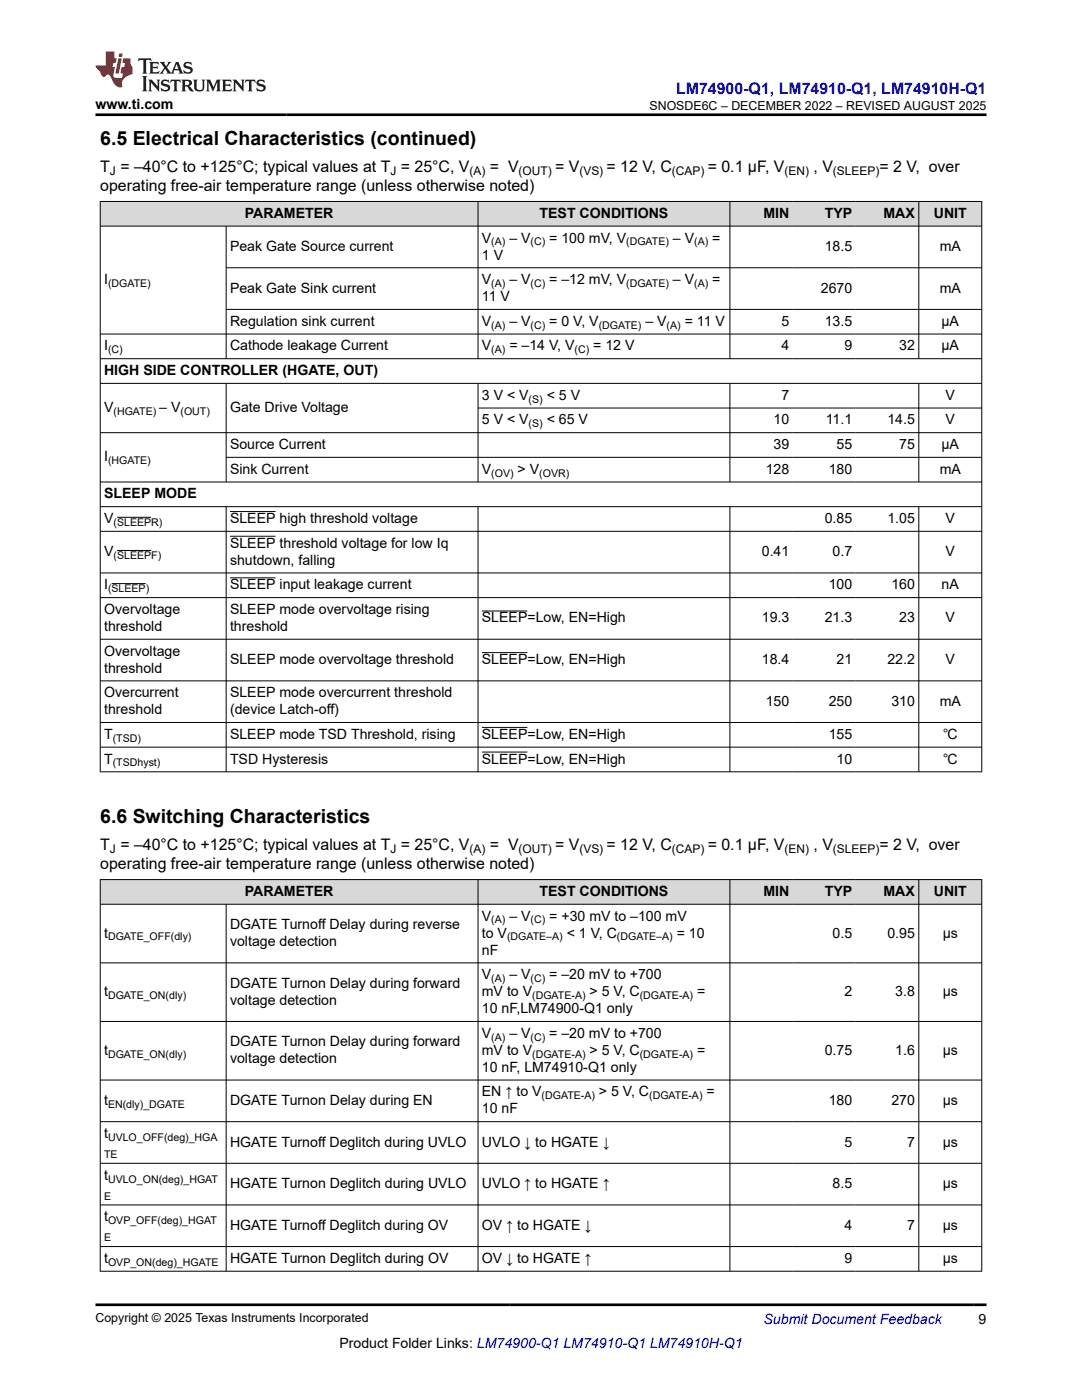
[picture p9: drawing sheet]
<svg xmlns="http://www.w3.org/2000/svg" width="216mm" height="279mm" viewBox="0 0 216 279" stroke-linecap="round" stroke-linejoin="round" font-family="sans-serif">
<defs><g id="words">
<g font-size="3.9">
<text x="20" y="28.8">6.5 Electrical Characteristics (continued)</text>
<text x="20" y="164.2">6.6 Switching Characteristics</text>
</g>
<text font-size="3.2" fill="#00f" x="134.9" y="18.7">LM74900-Q1, LM74910-Q1, LM74910H-Q1</text>
<g font-size="3.2">
<text x="20" y="34.3">T = –40°C to +125°C; typical values at T = 25°C, V</text>
<text x="97.8" y="34.3">= V</text>
<text x="110.8" y="34.3">= V</text>
<text x="121" y="34.3">= 12 V, C</text>
<text x="141.2" y="34.3">= 0.1 µF, V</text>
<text x="162.3" y="34.3">, V</text>
<text x="175.5" y="34.3">= 2 V, over</text>
<text x="20" y="38.1">operating free-air temperature range (unless otherwise noted)</text>
<text x="20" y="169.6">T = –40°C to +125°C; typical values at T = 25°C, V</text>
<text x="20" y="173.4">operating free-air temperature range (unless otherwise noted)</text>
<text x="97.7" y="169.6">= V</text>
<text x="110.8" y="169.6">= V</text>
<text x="121" y="169.6">= 12 V, C</text>
<text x="141.2" y="169.6">= 0.1 µF, V</text>
<text x="162.3" y="169.6">, V</text>
<text x="175.5" y="169.6">= 2 V, over</text>
</g>
<g font-size="2.8">
<text x="19" y="21.8">www.ti.com</text>
<text x="48.9" y="43.5">PARAMETER</text>
<text x="107.7" y="43.5">TEST CONDITIONS</text>
<text x="152.3" y="43.5">MIN</text>
<text x="164.6" y="43.5">TYP</text>
<text x="176.3" y="43.5">MAX</text>
<text x="186.3" y="43.5">UNIT</text>
<text x="45.9" y="50.1">Peak Gate Source current</text>
<text x="96.2" y="51.8">1 V</text>
<text x="96.2" y="48.4">V</text>
<text x="101.6" y="48.4">– V</text>
<text x="109.6" y="48.4">= 100 mV, V</text>
<text x="134.3" y="48.4">– V</text>
<text x="142.1" y="48.4">=</text>
<text x="164.6" y="50.1">18.5</text>
<text x="187.5" y="50.1">mA</text>
<text x="20.8" y="56.7">I</text>
<text x="45.9" y="58.4">Peak Gate Sink current</text>
<text x="96.2" y="56.7">V</text>
<text x="101.6" y="56.7">– V</text>
<text x="109.6" y="56.7">= –12 mV, V</text>
<text x="134.3" y="56.7">– V</text>
<text x="142.1" y="56.7">=</text>
<text x="163.8" y="58.4">2670</text>
<text x="187.5" y="58.4">mA</text>
<text x="45.9" y="65">Regulation sink current</text>
<text x="96.2" y="60.1">11 V</text>
<text x="96.2" y="65">V</text>
<text x="101.6" y="65">– V</text>
<text x="109.6" y="65">= 0 V, V</text>
<text x="128.8" y="65">– V</text>
<text x="136.6" y="65">= 11 V</text>
<text x="155.9" y="65">5</text>
<text x="164.6" y="65">13.5</text>
<text x="187.9" y="65">µA</text>
<text x="20.8" y="69.9">I</text>
<text x="45.9" y="69.9">Cathode leakage Current</text>
<text x="96.2" y="69.9">V</text>
<text x="101.6" y="69.9">= –14 V, V</text>
<text x="118.4" y="69.9">= 12 V</text>
<text x="155.9" y="69.9">4</text>
<text x="168.5" y="69.9">9</text>
<text x="179.4" y="69.9">32</text>
<text x="187.9" y="69.9">µA</text>
<text x="20.8" y="74.9">HIGH SIDE CONTROLLER (HGATE, OUT)</text>
<text x="20.8" y="82.2">V</text>
<text x="31.8" y="82.2">– V</text>
<text x="45.9" y="82.2">Gate Drive Voltage</text>
<text x="96.2" y="79.8">3 V &lt; V</text>
<text x="109.1" y="79.8">&lt; 5 V</text>
<text x="155.9" y="79.8">7</text>
<text x="188.7" y="79.8">V</text>
<text x="45.9" y="89.6">Source Current</text>
<text x="96.2" y="84.7">5 V &lt; V</text>
<text x="109.1" y="84.7">&lt; 65 V</text>
<text x="154.4" y="84.7">10</text>
<text x="154.4" y="89.6">39</text>
<text x="164.8" y="84.7">11.1</text>
<text x="166.9" y="89.6">55</text>
<text x="177.1" y="84.7">14.5</text>
<text x="179.4" y="89.6">75</text>
<text x="187.9" y="89.6">µA</text>
<text x="188.7" y="84.7">V</text>
<text x="20.8" y="92.1">I</text>
<text x="45.9" y="94.5">Sink Current</text>
<text x="96.2" y="94.5">V</text>
<text x="103.3" y="94.5">&gt; V</text>
<text x="152.8" y="94.5">128</text>
<text x="165.4" y="94.5">180</text>
<text x="187.5" y="94.5">mA</text>
<text x="20.8" y="99.5">SLEEP MODE</text>
<text x="20.8" y="104.4">V</text>
<text x="45.9" y="104.4">SLEEP high threshold voltage</text>
<text x="164.6" y="104.4">0.85</text>
<text x="177.1" y="104.4">1.05</text>
<text x="188.7" y="104.4">V</text>
<text x="20.8" y="111">V</text>
<text x="45.9" y="109.3">SLEEP threshold voltage for low Iq</text>
<text x="45.9" y="112.7">shutdown, falling</text>
<text x="152" y="111">0.41</text>
<text x="166.1" y="111">0.7</text>
<text x="188.7" y="111">V</text>
<text x="20.8" y="117.6">I</text>
<text x="45.9" y="117.6">SLEEP input leakage current</text>
<text x="165.4" y="117.6">100</text>
<text x="177.9" y="117.6">160</text>
<text x="187.9" y="117.6">nA</text>
<text x="20.8" y="122.5">Overvoltage</text>
<text x="20.8" y="125.9">threshold</text>
<text x="45.9" y="122.5">SLEEP mode overvoltage rising</text>
<text x="45.9" y="125.9">threshold</text>
<text x="96.2" y="124.2">SLEEP=Low, EN=High</text>
<text x="152" y="124.2">19.3</text>
<text x="164.6" y="124.2">21.3</text>
<text x="179.4" y="124.2">23</text>
<text x="188.7" y="124.2">V</text>
<text x="20.8" y="130.8">Overvoltage</text>
<text x="20.8" y="134.2">threshold</text>
<text x="45.9" y="132.5">SLEEP mode overvoltage threshold</text>
<text x="96.2" y="132.5">SLEEP=Low, EN=High</text>
<text x="152" y="132.5">18.4</text>
<text x="166.9" y="132.5">21</text>
<text x="177.1" y="132.5">22.2</text>
<text x="188.7" y="132.5">V</text>
<text x="20.8" y="139.2">Overcurrent</text>
<text x="20.8" y="142.5">threshold</text>
<text x="45.9" y="139.2">SLEEP mode overcurrent threshold</text>
<text x="45.9" y="142.5">(device Latch-off)</text>
<text x="152.8" y="140.8">150</text>
<text x="165.4" y="140.8">250</text>
<text x="177.9" y="140.8">310</text>
<text x="187.5" y="140.8">mA</text>
<text x="20.8" y="147.5">T</text>
<text x="45.9" y="147.5">SLEEP mode TSD Threshold, rising</text>
<text x="96.2" y="147.5">SLEEP=Low, EN=High</text>
<text x="165.4" y="147.5">155</text>
<text x="188.2" y="147.5">℃</text>
<text x="20.8" y="152.4">T</text>
<text x="45.9" y="152.4">TSD Hysteresis</text>
<text x="96.2" y="152.4">SLEEP=Low, EN=High</text>
<text x="166.9" y="152.4">10</text>
<text x="188.2" y="152.4">℃</text>
<text x="48.9" y="178.8">PARAMETER</text>
<text x="107.7" y="178.8">TEST CONDITIONS</text>
<text x="152.3" y="178.8">MIN</text>
<text x="164.6" y="178.8">TYP</text>
<text x="176.3" y="178.8">MAX</text>
<text x="186.3" y="178.8">UNIT</text>
<text x="45.9" y="185.4">DGATE Turnoff Delay during reverse</text>
<text x="96.2" y="183.7">V</text>
<text x="101.6" y="183.7">– V</text>
<text x="109.6" y="183.7">= +30 mV to –100 mV</text>
<text x="20.8" y="187.1">t</text>
<text x="45.9" y="188.8">voltage detection</text>
<text x="96.2" y="187.1">to V</text>
<text x="96.2" y="190.5">nF</text>
<text x="113.1" y="187.1">&lt; 1 V, C</text>
<text x="135" y="187.1">= 10</text>
<text x="166.1" y="187.1">0.5</text>
<text x="177.1" y="187.1">0.95</text>
<text x="188.1" y="187.1">µs</text>
<text x="45.9" y="197.1">DGATE Turnon Delay during forward</text>
<text x="96.2" y="195.4">V</text>
<text x="101.6" y="195.4">– V</text>
<text x="109.6" y="195.4">= –20 mV to +700</text>
<text x="20.8" y="198.8">t</text>
<text x="45.9" y="200.5">voltage detection</text>
<text x="96.2" y="198.8">mV to V</text>
<text x="96.2" y="202.2">10 nF,LM74900-Q1 only</text>
<text x="117.6" y="198.8">&gt; 5 V, C</text>
<text x="139.1" y="198.8">=</text>
<text x="168.5" y="198.8">2</text>
<text x="178.6" y="198.8">3.8</text>
<text x="188.1" y="198.8">µs</text>
<text x="45.9" y="208.8">DGATE Turnon Delay during forward</text>
<text x="96.2" y="207.1">V</text>
<text x="101.6" y="207.1">– V</text>
<text x="109.6" y="207.1">= –20 mV to +700</text>
<text x="20.8" y="210.5">t</text>
<text x="45.9" y="212.2">voltage detection</text>
<text x="96.2" y="210.5">mV to V</text>
<text x="96.2" y="213.9">10 nF, LM74910-Q1 only</text>
<text x="117.6" y="210.5">&gt; 5 V, C</text>
<text x="139.1" y="210.5">=</text>
<text x="164.6" y="210.5">0.75</text>
<text x="178.6" y="210.5">1.6</text>
<text x="188.1" y="210.5">µs</text>
<text x="20.8" y="220.5">t</text>
<text x="45.9" y="220.5">DGATE Turnon Delay during EN</text>
<text x="96.2" y="218.8">EN ↑ to V</text>
<text x="119.5" y="218.8">&gt; 5 V, C</text>
<text x="141" y="218.8">=</text>
<text x="165.4" y="220.5">180</text>
<text x="177.9" y="220.5">270</text>
<text x="188.1" y="220.5">µs</text>
<text x="20.8" y="227.1">t</text>
<text x="96.2" y="222.2">10 nF</text>
<text x="45.9" y="228.8">HGATE Turnoff Deglitch during UVLO</text>
<text x="96.2" y="228.8">UVLO ↓ to HGATE ↓</text>
<text x="168.5" y="228.8">5</text>
<text x="181" y="228.8">7</text>
<text x="188.1" y="228.8">µs</text>
<text x="20.8" y="235.4">t</text>
<text x="45.9" y="237.1">HGATE Turnon Deglitch during UVLO</text>
<text x="96.2" y="237.1">UVLO ↑ to HGATE ↑</text>
<text x="166.1" y="237.1">8.5</text>
<text x="188.1" y="237.1">µs</text>
<text x="20.8" y="243.7">t</text>
<text x="45.9" y="245.4">HGATE Turnoff Deglitch during OV</text>
<text x="96.2" y="245.4">OV ↑ to HGATE ↓</text>
<text x="168.5" y="245.4">4</text>
<text x="181" y="245.4">7</text>
<text x="188.1" y="245.4">µs</text>
<text x="20.8" y="252.1">t</text>
<text x="45.9" y="252.1">HGATE Turnon Deglitch during OV</text>
<text x="96.2" y="252.1">OV ↓ to HGATE ↑</text>
<text x="168.5" y="252.1">9</text>
<text x="188.1" y="252.1">µs</text>
<text x="67.7" y="269">Product Folder Links: LM74900-Q1 LM74910-Q1 LM74910H-Q1</text>
<text x="195.3" y="264.2">9</text>
</g>
<text font-size="2.8" fill="#00f" x="152.4" y="264.2">Submit Document Feedback</text>
<g font-size="2.5">
<text x="129.6" y="21.9">SNOSDE6C – DECEMBER 2022 – REVISED AUGUST 2025</text>
<text x="19" y="263.9">Copyright © 2025 Texas Instruments Incorporated</text>
</g>
<g font-size="2.4">
<text x="21.9" y="34.9">J</text>
<text x="77.9" y="34.9">J</text>
<text x="93.7" y="34.9">(A)</text>
<text x="103.5" y="34.9">(OUT)</text>
<text x="115.6" y="34.9">(VS)</text>
<text x="134.1" y="34.9">(CAP)</text>
<text x="156.5" y="34.9">(EN)</text>
<text x="166.2" y="34.9">(SLEEP)</text>
<text x="21.9" y="170.3">J</text>
<text x="77.9" y="170.3">J</text>
<text x="93.7" y="170.3">(A)</text>
<text x="103.5" y="170.3">(OUT)</text>
<text x="115.6" y="170.3">(VS)</text>
<text x="134.1" y="170.3">(CAP)</text>
<text x="156.5" y="170.3">(EN)</text>
<text x="166.2" y="170.3">(SLEEP)</text>
</g>
<g font-size="2.1">
<text x="98" y="49">(A)</text>
<text x="105.9" y="49">(C)</text>
<text x="125" y="49">(DGATE)</text>
<text x="138.5" y="49">(A)</text>
<text x="21.6" y="57.3">(DGATE)</text>
<text x="98" y="57.3">(A)</text>
<text x="105.9" y="57.3">(C)</text>
<text x="125" y="57.3">(DGATE)</text>
<text x="138.5" y="57.3">(A)</text>
<text x="98" y="65.6">(A)</text>
<text x="105.9" y="65.6">(C)</text>
<text x="119.5" y="65.6">(DGATE)</text>
<text x="133" y="65.6">(A)</text>
<text x="21.6" y="70.5">(C)</text>
<text x="98" y="70.5">(A)</text>
<text x="114.6" y="70.5">(C)</text>
<text x="22.6" y="82.8">(HGATE)</text>
<text x="36" y="82.8">(OUT)</text>
<text x="105.5" y="80.3">(S)</text>
<text x="105.5" y="85.3">(S)</text>
<text x="21.6" y="92.7">(HGATE)</text>
<text x="98" y="95.1">(OV)</text>
<text x="107.6" y="95.1">(OVR)</text>
<text x="22.6" y="105">(SLEEPR)</text>
<text x="22.6" y="111.6">(SLEEPF)</text>
<text x="21.6" y="118.2">(SLEEP)</text>
<text x="22.5" y="148">(TSD)</text>
<text x="22.5" y="152.9">(TSDhyst)</text>
<text x="98" y="184.3">(A)</text>
<text x="105.9" y="184.3">(C)</text>
<text x="21.6" y="187.7">DGATE_OFF(dly)</text>
<text x="101.2" y="187.7">(DGATE–A)</text>
<text x="123.1" y="187.7">(DGATE–A)</text>
<text x="98" y="196">(A)</text>
<text x="105.9" y="196">(C)</text>
<text x="21.6" y="199.4">DGATE_ON(dly)</text>
<text x="106.2" y="199.4">(DGATE-A)</text>
<text x="127.7" y="199.4">(DGATE-A)</text>
<text x="98" y="207.7">(A)</text>
<text x="105.9" y="207.7">(C)</text>
<text x="21.6" y="211.1">DGATE_ON(dly)</text>
<text x="106.2" y="211.1">(DGATE-A)</text>
<text x="127.7" y="211.1">(DGATE-A)</text>
<text x="21.6" y="221.1">EN(dly)_DGATE</text>
<text x="108.1" y="219.4">(DGATE-A)</text>
<text x="129.5" y="219.4">(DGATE-A)</text>
<text x="21.6" y="227.7">UVLO_OFF(deg)_HGA</text>
<text x="20.8" y="231.1">TE</text>
<text x="20.8" y="239.4">E</text>
<text x="21.6" y="236">UVLO_ON(deg)_HGAT</text>
<text x="21.6" y="244.3">OVP_OFF(deg)_HGAT</text>
<text x="20.8" y="247.7">E</text>
<text x="21.6" y="252.6">OVP_ON(deg)_HGATE</text>
</g>
</g></defs>
<g fill="#d8d8d8">
<path d="M20 40.2h175.9v4.9h-175.9z" fill-rule="evenodd"/>
<path d="M20.1 40.3h75.2v4.8h-75.2z" fill-rule="evenodd"/>
<path d="M95.4 40.3h50.2v4.8h-50.2z" fill-rule="evenodd"/>
<path d="M145.7 40.3h12.5v4.8h-12.5z" fill-rule="evenodd"/>
<path d="M158.2 40.3h12.6v4.8h-12.6z" fill-rule="evenodd"/>
<path d="M170.8 40.3h12.5v4.8h-12.5z" fill-rule="evenodd"/>
<path d="M183.4 40.3h12.4v4.8h-12.4z" fill-rule="evenodd"/>
</g>
<g fill="none" stroke="#000" stroke-width=".2">
<path d="M19.9 40.2h176.1M19.9 45.1h176.1M20 40.1v114M45.1 45.1v26.5M45.1 53.4h150.9M95.4 40.1v31.5M145.6 40.1v31.5M183.3 40.1v31.5M195.9 40.1v114M19.9 66.7h176.1M19.9 71.6h176.1M19.9 76.5h176.1"/>
<path d="M45.1 76.5v19.8M45.1 61.7h150.9M95.4 76.5v19.8M145.6 76.5v19.8M183.3 76.5v19.8M19.9 86.4h176.1M45.1 91.3h150.9M95.4 81.4h100.6M196 96.2h-176.1M19.9 101.1h176.1M19.9 106h176.1M19.9 114.3h176.1"/>
<path d="M19.9 119.3h176.1M22.3 116.5h6.8M23.4 103.2h6.8M23.4 109.9h6.8M45.1 101.1v53M45.9 102.1h9.1M45.9 107h9.1M45.9 115.3h9.1M95.4 101.1v53M145.6 101.1v53M183.3 101.1v53M19.9 127.6h176.1"/>
<path d="M19.9 135.9h176.1M96.2 121.9h9.1M96.2 130.2h9.1M19.9 144.2h176.1M19.9 149.1h176.1M19.9 154h176.1M96.2 145.2h9.1M96.2 150.1h9.1"/>
</g>
<g fill="#d8d8d8">
<path d="M20 175.5h175.9v5h-175.9z" fill-rule="evenodd"/>
<path d="M20.1 175.6h75.2v4.8h-75.2z" fill-rule="evenodd"/>
<path d="M95.4 175.6h50.2v4.8h-50.2z" fill-rule="evenodd"/>
<path d="M145.7 175.6h12.5v4.8h-12.5z" fill-rule="evenodd"/>
<path d="M158.2 175.6h12.6v4.8h-12.6z" fill-rule="evenodd"/>
<path d="M170.8 175.6h12.5v4.8h-12.5z" fill-rule="evenodd"/>
<path d="M183.4 175.6h12.4v4.8h-12.4z" fill-rule="evenodd"/>
</g>
<g fill="none" stroke="#000" stroke-width=".2">
<path d="M19.9 175.5h176.1M20 175.5v78.3M95.4 175.5v78.3M145.6 175.5v78.3M183.3 175.5v78.3M195.9 175.5v78.3M19.9 180.5h176.1M19.9 192.2h176.1M45.1 180.5v73.3M19.9 203.9h176.1M19.9 215.5h176.1M19.9 223.9h176.1"/>
<path d="M19.9 232.2h176.1M19.9 240.5h176.1M19.9 248.8h176.1M19.9 253.7h176.1"/>
</g>
<path d="M27.7 11.6l-.2 .6 .5-.2h.6v.1v2.2l-.2 .4h1l-.2-.4v-2.2v-.1h.5l.5 .2-.1-.6zM29.8 12.4l.2 .3v1.6l-.2 .4h1.9l.1-.6a1.08 1.08 0 0 1-1.3 .2v-.7h.6l.4 .2v-.7l-.4 .2h-.6v-.5l.2-.2a1 1 0 0 1 1 .3l-.1-.5zM31.8 12.4l1 1.1-1 1.2h.9l-.2-.2 .4-.8 .5 .8-.2 .2h1.6l-.2-.2 .1-.5h1l.1 .5-.1 .2h.9l-.2-.4-.8-1.9h-.5l-1 2.1-.8-1.1 .9-1h-.8l.2 .2-.5 .6-.3-.6 .1-.2zM35.2 12.8l.4 1h-.8zM36.8 12.5a.65 .65 0 0 0-.2 .7 .65 .65 0 0 0 .6 .5l.7 .1 .1 .3a.79 .79 0 0 1-.7 .4 .79 .79 0 0 1-.7-.5l.1 .7 .2-.1a.93 .93 0 0 0 1.1 0 .93 .93 0 0 0 .4-.9 1.46 1.46 0 0 0-1.2-.6l-.1-.3a1.09 1.09 0 0 1 1.2 .2l-.2-.6-.1 .1-.6-.2zM28.4 15.2l.2 .4v2.2l-.2 .4h1l-.2-.4v-2.2l.2-.4zM29.6 15.9l.2 .4v1.5l-.2 .4h.8l-.3-.4v-1.3l1.7 1.8v-2l.2-.4h-.8l.2 .2 .1 1.1-1.2-1.3zM32.3 16a.65 .65 0 0 0-.2 .8 .65 .65 0 0 0 .7 .4l.6 .2 .1 .2a.79 .79 0 0 1-.7 .4 .79 .79 0 0 1-.7-.5l.1 .7 .2-.1a.93 .93 0 0 0 1.1 .1 .93 .93 0 0 0 .4-1 1.46 1.46 0 0 0-1.2-.5l-.1-.4a1.09 1.09 0 0 1 1.2 .2l-.2-.6-.1 .1-.6-.1zM34.1 15.9l-.1 .6a.63 .63 0 0 1 .7-.3l.1 1.6-.3 .4h1l-.2-.4v-1.6a.66 .66 0 0 1 .8 .3l-.1-.6zM36.2 15.9l.2 .4v1.5l-.2 .4h.9l-.2-.2v-.7h.5l.1 .2a.79 .79 0 0 0 1.2 .6l-1-.9a.61 .61 0 0 0 .6-.6 .61 .61 0 0 0-.5-.7zM36.9 16.2h.2a.47 .47 0 0 1 .5 .1 .47 .47 0 0 1 .1 .5l-.2 .1-.6 .1zM38.5 15.9l.2 .2a2.27 2.27 0 0 0 .4 2 1.04 1.04 0 0 0 1.7-.7v-1.3l.2-.2h-.8l.2 .4v1.1a.6 .6 0 0 1-.6 .6 .6 .6 0 0 1-.6-.6v-1.1l.3-.4zM41.1 15.9l.2 .4v1.5l-.2 .4h.7l-.2-.4v-1.4l.9 1.9 .8-1.9v1.4l-.2 .4h1l-.3-.4v-1.5l.3-.4h-.8l-.7 1.5-.7-1.5zM44.3 15.9l.2 .4v1.5l-.2 .4h1.9l.1-.6a1.09 1.09 0 0 1-1.3 .2v-.7h.6l.4 .2v-.6l-.4 .2h-.6v-.6l.2-.1a1.01 1.01 0 0 1 1 .3l-.1-.6zM46.4 15.9l.3 .4v1.5l-.3 .4h.8l-.2-.4v-1.3l1.6 1.8v-2l.2-.4h-.7l.2 .2v1.1l-1.2-1.3zM49 15.9l-.1 .6a.63 .63 0 0 1 .8-.3v1.6l-.3 .4h1l-.2-.4v-1.6a.66 .66 0 0 1 .8 .3l-.1-.6zM51.4 16a.65 .65 0 0 0-.2 .8 .65 .65 0 0 0 .6 .4l.6 .2 .2 .2a.79 .79 0 0 1-.8 .4 .79 .79 0 0 1-.6-.5l.1 .7 .2-.1a.93 .93 0 0 0 1 .1 .93 .93 0 0 0 .5-1 1.46 1.46 0 0 0-1.3-.5l-.1-.4a1.09 1.09 0 0 1 1.3 .2l-.2-.6-.2 .1-.5-.1z" fill="#231f20"/>
<path d="M21.1 10.3v2.7h-2.1l.1 .4 .9 1a.95 .95 0 0 0 .9 .9 .59 .59 0 0 1 .6-.4 .59 .59 0 0 1 .5 .3l.4 .8a1.59 1.59 0 0 0 2.1 1.4 1.61 1.61 0 0 1 1-2.3l1-.3-.1-1.5a1.59 1.59 0 0 1-.4-1.7h-1.4l-.2 .9h.5l-.1 .9h-.5l-.2 .9v.3l.4 .1-.2 .9h-.6a.73 .73 0 0 1-1.1-.7l.3-1.5h-.5l.2-.9h.5l.2-.9h-.5v-1.3zM23.6 11.6l-.6 3.1h.7l.6-3.1zM23.8 10.7l-.1 .6h.7l.1-.6z" fill="#ed1c24"/>
<path d="M19 22.9h177.8M19 260.4h177.8" fill="none" stroke="#000" stroke-width=".53"/>
<use href="#words"/>
</svg>
